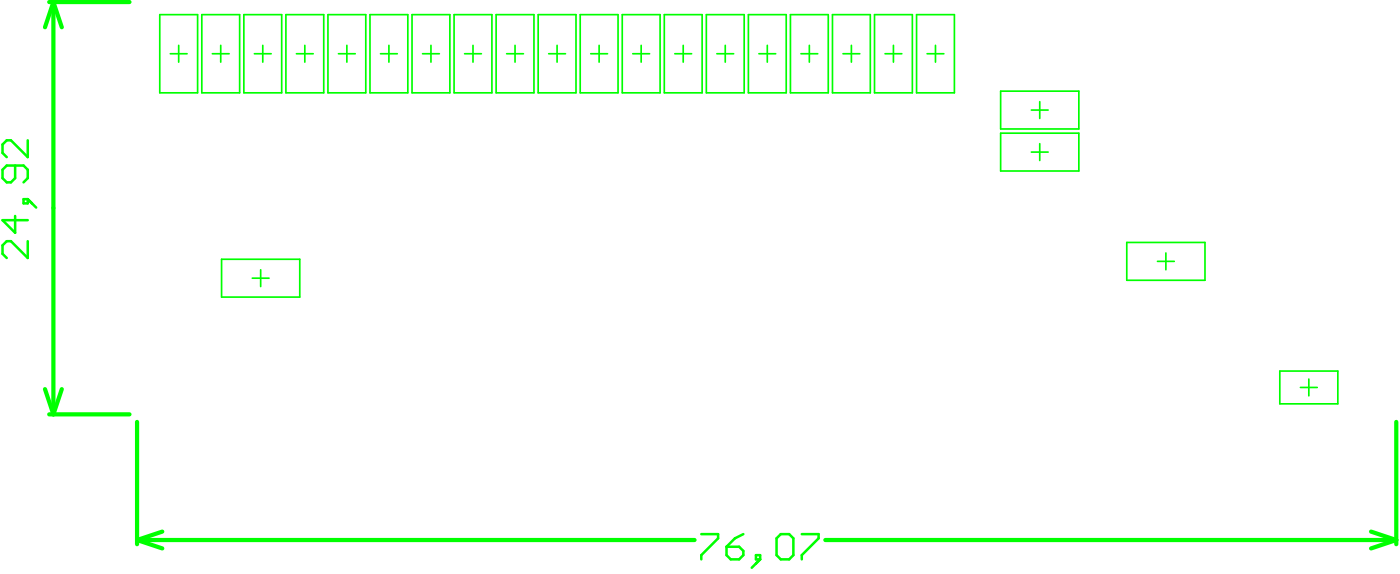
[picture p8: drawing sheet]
<svg xmlns="http://www.w3.org/2000/svg" width="140mm" height="58mm" viewBox="0 0 140 58" stroke-linecap="round" stroke-linejoin="round" font-family="sans-serif">
<g fill="none" stroke="#0f0" stroke-width=".17">
<path d="M16 1.5h3.8v7.8h-3.8zM17.1 5.4h1.7M17.9 4.5v1.7M20.2 1.5h3.8v7.8h-3.8zM21.3 5.4h1.7M22.1 4.5v1.7M24.5 1.5h3.8v7.8h-3.8zM25.5 5.4h1.7M26.4 4.5v1.7M28.7 1.5h3.8v7.8h-3.8zM29.7 5.4h1.7M30.6 4.5v1.7"/>
<path d="M32.9 1.5h3.8v7.8h-3.8zM33.9 5.4h1.7M34.8 4.5v1.7M37.1 1.5h3.8v7.8h-3.8zM38.2 5.4h1.6M39 4.5v1.7M41.3 1.5h3.8v7.8h-3.8zM42.4 5.4h1.7M43.2 4.5v1.7M45.5 1.5h3.8v7.8h-3.8zM46.6 5.4h1.7M47.4 4.5v1.7"/>
<path d="M49.8 1.5h3.8v7.8h-3.8zM50.8 5.4h1.7M51.7 4.5v1.7M54 1.5h3.8v7.8h-3.8zM55 5.4h1.7M55.9 4.5v1.7M58.2 1.5h3.8v7.8h-3.8zM59.2 5.4h1.7M60.1 4.5v1.7M62.4 1.5h3.8v7.8h-3.8zM63.5 5.4h1.6M64.3 4.5v1.7"/>
<path d="M66.6 1.5h3.8v7.8h-3.8zM67.7 5.4h1.7M68.5 4.5v1.7M70.8 1.5h3.8v7.8h-3.8zM71.9 5.4h1.7M72.7 4.5v1.7M75.1 1.5h3.7v7.8h-3.7zM76.1 5.4h1.7M77 4.5v1.7M79.3 1.5h3.8v7.8h-3.8zM80.3 5.4h1.7M81.2 4.5v1.7"/>
<path d="M83.5 1.5h3.8v7.8h-3.8zM84.5 5.4h1.7M85.4 4.5v1.7M87.7 1.5h3.8v7.8h-3.8zM88.8 5.4h1.6M89.6 4.5v1.7M91.9 1.5h3.8v7.8h-3.8zM93 5.4h1.7M93.8 4.5v1.7M100.4 9.1h7.8v3.8h-7.8zM100.4 13.3h7.8v3.8h-7.8zM103.4 15.2h1.7"/>
<path d="M103.4 11h1.7M104.3 10.2v1.7M104.3 14.4v1.7M22.2 26h7.9v3.8h-7.9zM25.3 27.9h1.7M26.1 27v1.7M113 24.3h7.8v3.8h-7.8zM116.1 26.2h1.7M116.9 25.3v1.7M128.4 37.2h5.8v3.3h-5.8zM130.4 38.8h1.7M131.3 38v1.7"/>
</g>
<g fill="none" stroke="#0f0" stroke-width=".42">
<path d="M4.9 .2h8.1M5.4 .2l.8 2.5M5.4 .2v41.3M5.4 .2l-.9 2.5M4.5 39l.9 2.5M6.2 39l-.8 2.5M4.9 41.5h8.1M13.7 42.3v12.2M13.7 54.1l2.6 .8M13.7 54.1h56M16.3 53.3l-2.6 .8M82.8 54.1h57.2"/>
<path d="M137.5 53.3l2.5 .8M140 42.3v12.2M140 54.1l-2.5 .8"/>
</g>
<g fill="none" stroke="#0f0" stroke-width=".25">
<path d="M1.5 16.6v1.2l-.4 .5h-.4l-.4-.5v-.8l.4-.4h1.7l.4 .4v.8l-.4 .5M2.4 20h.4v.4h-.4zM2.8 14.1v1.6l-1.7-1.6h-.4l-.4 .4v.8l.4 .4M2.8 20l.8 .8M1.5 21.6v1.7l-1.2-1.2h2.5M2.8 24.2v1.6l-1.7-1.6h-.4l-.4 .4v.8l.4 .4M70.3 53.5h1.7v.4l-1.7 1.7v.4M72.9 54.8h1.2l.4 .4v.4l-.4 .4h-.8l-.4-.4zM74.5 53.5l-.8 .4-.8 .9M75.8 55.6h.4v.4h-.4zM76.2 56l-.8 .9M77.9 53.9l.4-.4h.8l.5 .4v1.7l-.5 .4h-.8l-.4-.4z"/>
<path d="M80.4 53.5h1.7v.4l-1.7 1.7v.4"/>
</g>
</svg>
